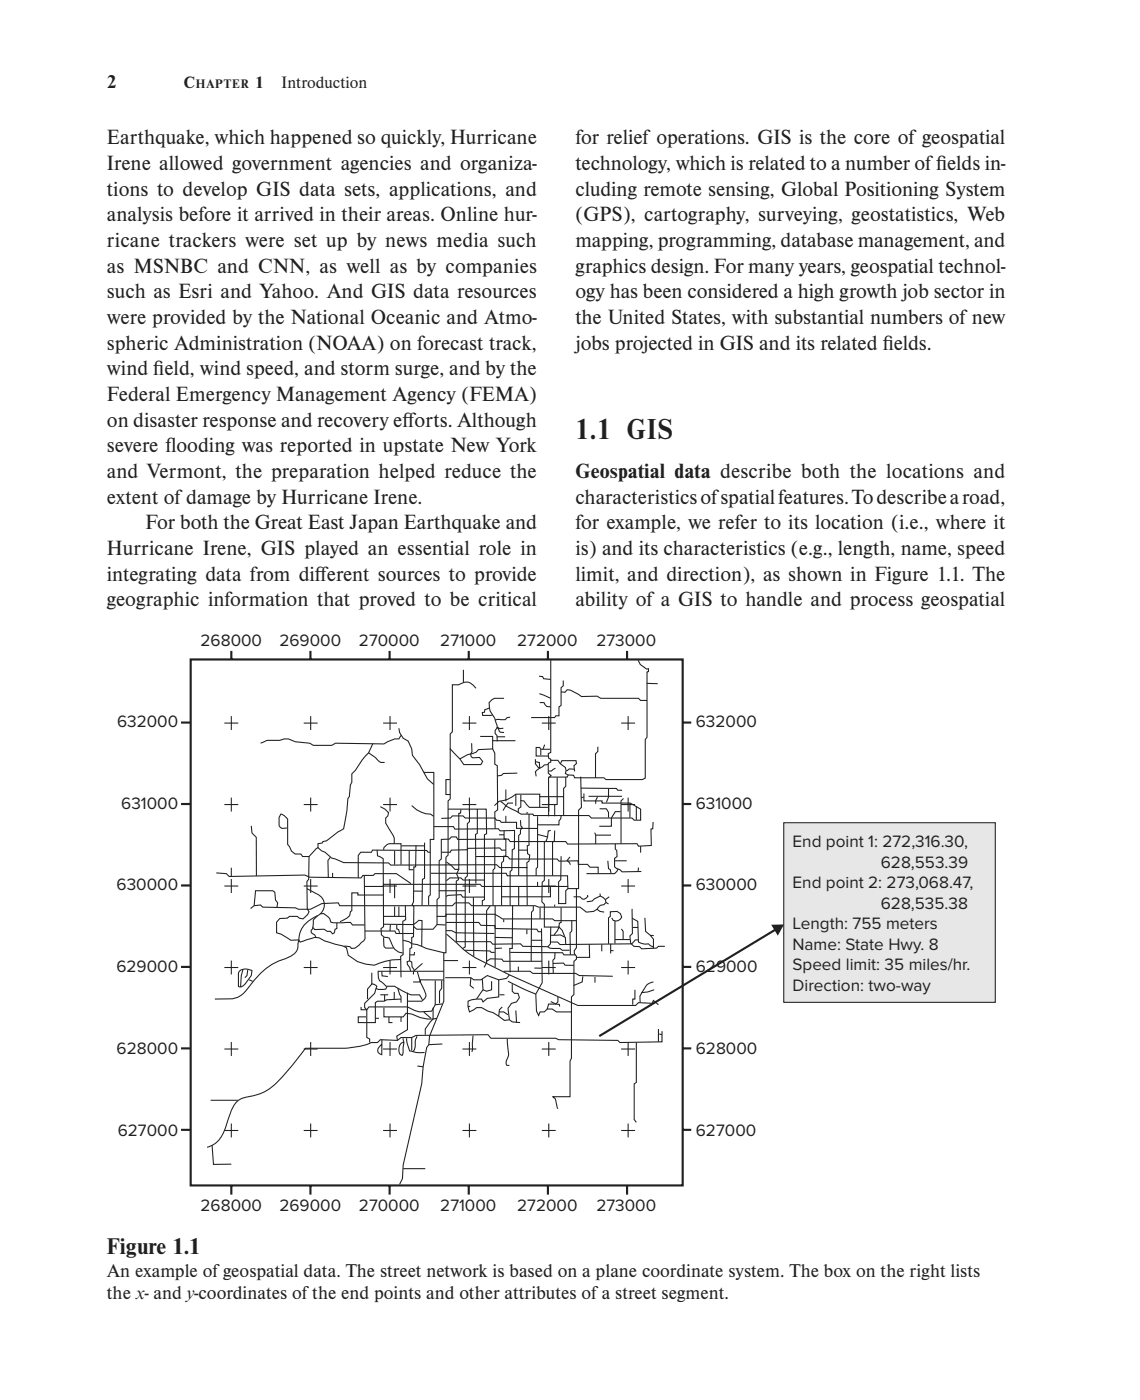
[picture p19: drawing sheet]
<svg xmlns="http://www.w3.org/2000/svg" width="188mm" height="231mm" viewBox="0 0 188 231" stroke-linecap="round" stroke-linejoin="round" font-family="sans-serif">
<defs><g id="words">
<text font-size="4.9" fill="#231f20" x="94.9" y="72.5">1.1 GIS</text>
<text font-size="3.9" fill="#231f20" x="17.6" y="207">Figure 1.1</text>
<g font-size="3.5" fill="#231f20">
<text x="17.6" y="23.8">Earthquake, which happened so quickly, Hurricane</text>
<text x="94.9" y="23.8">for relief operations. GIS is the core of geospatial</text>
<text x="17.6" y="28.1">Irene allowed government agencies and organiza-</text>
<text x="94.9" y="28.1">technology, which is related to a number of f</text>
<text x="154.4" y="28.1">ields in-</text>
<text x="17.6" y="32.3">tions to develop GIS data sets, applications, and</text>
<text x="94.9" y="32.3">cluding remote sensing, Global Positioning System</text>
<text x="17.6" y="36.5">analysis before it arrived in their areas. Online hur-</text>
<text x="17.6" y="40.8">ricane trackers were set up by news media such</text>
<text x="94.9" y="36.5">(GPS), cartography, surveying, geostatistics, Web</text>
<text x="94.9" y="40.8">mapping, programming, database management, and</text>
<text x="17.6" y="45">as MSNBC and CNN, as well as by companies</text>
<text x="94.9" y="45">graphics design. For many years, geospatial technol-</text>
<text x="17.6" y="49.2">such as Esri and Yahoo. And GIS data resources</text>
<text x="17.6" y="53.5">were provided by the National Oceanic and Atmo-</text>
<text x="94.9" y="49.2">ogy has been considered a high growth job sector in</text>
<text x="94.9" y="53.5">the United States, with substantial numbers of new</text>
<text x="17.6" y="57.7">spheric Administration (NOAA) on forecast track,</text>
<text x="94.9" y="57.7">jobs projected in GIS and its related f</text>
<text x="145.6" y="57.7">ields.</text>
<text x="17.6" y="61.9">wind f</text>
<text x="25.3" y="61.9">ield, wind speed, and storm surge, and by the</text>
<text x="17.6" y="66.2">Federal Emergency Management Agency (FEMA)</text>
<text x="17.6" y="70.4">on disaster response and recovery ef</text>
<text x="66.4" y="70.4">forts. Although</text>
<text x="17.6" y="74.6">severe f</text>
<text x="27.3" y="74.6">looding was reported in upstate New York</text>
<text x="17.6" y="78.9">and Vermont, the preparation helped reduce the</text>
<text x="17.6" y="83.1">extent of damage by Hurricane Irene.</text>
<text x="94.9" y="78.9">Geospatial data describe both the locations and</text>
<text x="94.9" y="83.1">characteristics of spatial features. To describe a road,</text>
<text x="24" y="87.3">For both the Great East Japan Earthquake and</text>
<text x="94.9" y="87.3">for example, we refer to its location (i.e., where it</text>
<text x="17.6" y="91.6">Hurricane Irene, GIS played an essential role in</text>
<text x="17.6" y="95.8">integrating data from dif</text>
<text x="51.9" y="95.8">ferent sources to provide</text>
<text x="94.9" y="91.6">is) and its characteristics (e.g., length, name, speed</text>
<text x="94.9" y="95.8">limit, and direction), as shown in Figure 1.1. The</text>
<text x="17.6" y="100">geographic information that proved to be critical</text>
<text x="94.9" y="100">ability of a GIS to handle and process geospatial</text>
</g>
<g font-size="3.2" fill="#231f20">
<text x="17.6" y="14.5">2</text>
<text x="17.6" y="210.7">An example of geospatial data. The street network is based on a plane coordinate system. The box on the right lists</text>
<text x="17.6" y="214.4">the x- and y-coordinates of the end points and other attributes of a street segment.</text>
</g>
<g font-size="2.8" fill="#231f20">
<text x="30.3" y="14.5">C</text>
<text x="42.1" y="14.5">1  Introduction</text>
<text x="33.1" y="106.5">268000</text>
<text x="46.1" y="106.5">269000</text>
<text x="59.2" y="106.5">270000</text>
<text x="72.6" y="106.5">271000</text>
<text x="85.3" y="106.5">272000</text>
<text x="98.4" y="106.5">273000</text>
<text x="19.3" y="119.9">632000</text>
<text x="114.8" y="119.9">632000</text>
<text x="20" y="133.4">631000</text>
<text x="114.8" y="133.4">631000</text>
<text x="130.7" y="139.8">End point 1: 272,316.30,</text>
<text x="145.3" y="143.1">628,553.39</text>
<text x="19.2" y="146.9">630000</text>
<text x="114.8" y="146.9">630000</text>
<text x="130.7" y="146.5">End point 2: 273,068.47,</text>
<text x="145.3" y="149.9">628,535.38</text>
<text x="130.7" y="153.3">Length: 755 meters</text>
<text x="19.2" y="160.4">629000</text>
<text x="114.8" y="160.4">629000</text>
<text x="130.7" y="156.7">Name: State Hwy. 8</text>
<text x="130.7" y="160.1">Speed limit: 35 miles/hr.</text>
<text x="130.7" y="163.5">Direction: two-way</text>
<text x="19.2" y="174">628000</text>
<text x="114.8" y="174">628000</text>
<text x="19.4" y="187.5">627000</text>
<text x="114.8" y="187.5">627000</text>
<text x="33.1" y="199.8">268000</text>
<text x="46.1" y="199.8">269000</text>
<text x="59.2" y="199.8">270000</text>
<text x="72.6" y="199.8">271000</text>
<text x="85.3" y="199.8">272000</text>
<text x="98.4" y="199.8">273000</text>
</g>
<text font-size="2.1" fill="#231f20" x="32.3" y="14.5">HAPTER</text>
</g></defs>
<path d="M129.3 135.8h34.8v29.6h-34.8z" fill="#e6e7e8"/>
<path d="M129.3 135.8h34.8v29.6h-34.8z" fill="none" stroke="#231f20" stroke-width=".18"/>
<path d="M128 153.3l-29.2 17.7" fill="none" stroke="#231f20" stroke-width=".35"/>
<path d="M127.2 152.6l2.1-.1-1 1.9z" fill="#231f20"/>
<g fill="none" stroke="#231f20" stroke-width=".35">
<path d="M29.9 119.2h1.4M31.4 108.8h81.2v86.8h-81.2zM38.1 107.4v1.4M51.2 107.4v1.4M64.3 107.4v1.4M77.3 107.4v1.4M90.4 107.4v1.4M103.4 107.4v1.4M112.6 119.2h1.4M29.9 132.7h1.4M112.6 132.7h1.4M29.9 159.5h1.4"/>
<path d="M29.9 146.1h1.4M112.6 159.5h1.4M112.6 146.1h1.4M29.9 173h1.4M112.6 173h1.4M29.9 186.4h1.4M38.1 195.7v1.4M51.2 195.7v1.4M64.3 195.7v1.4M77.3 195.7v1.4M90.4 195.7v1.4M103.4 195.7v1.4"/>
<path d="M112.6 186.4h1.4"/>
</g>
<g fill="none" stroke="#231f20" stroke-width=".18">
<path d="M37 119.3h2.3M38.1 118.2v2.3M50.1 119.3h2.3M51.2 118.2v2.3M63.2 119.3h2.3M64.3 118.2v2.3M76.3 119.3h2.3M76.4 110.5v2.1M77.4 118.2v2.3M78.5 113.6a1.81 1.81 0 0 0-2.8-.6h-1.1v7.7l-.4 .4v10.7l-.3 .4v8.9l-.4 .3v15.8h-.3v8l-2.4 5.8-.1 1.4-.3 .4-.6 3.2-.3 2.8-3 13.4-.1 2.3-.5 .9M80.7 116.8l-.7 .3-.1 .4-.4 .1 .1 .4h1.6M83.1 115.2h-1.6l-.8 .7 .1 1.4 .8 1.2 .4 1.3v.4l-.3 .3v.5l.3 .3v1"/>
<path d="M84.1 118.3l-.4 .1-.4 .3h-1.2l-.4 .1M88.9 111.6h.6l.2 .4 1.1 .1M88.9 114.5l1.9 .7M89 115.9h.7l.5 .7h.6M89.4 119.3h2.2M90.5 118.2v2.3M90.8 108.8v15.4l-.4 .1 .1 .8 .3 .2v.4l-.4 .2v1.7l.5 .4-.4 .3v6.4M92.5 114.2h.7l.3-.4 .6 .1 1.8 1h2.6l.6 .3h6.2l.3 .4h1.1M92.9 112.3v.9l-.4 .3v2.9l-.3 .2v1.5h-.5l-.2 .3h-3.9M102.4 119.3h2.3M103.6 118.2v2.3M105.2 108.9l.4 .7 1 .8 .3-.1v.5l-.2 .1v10.7l-.3 .4v6.4l-.5 .2h-6l-.3-.3h-4.8l-.2-.4h-.9l-.2 .3h-3"/>
<path d="M106.6 112.8h1.9M37 132.8h2.3M38.1 131.6v2.3M41.4 136.3l.2 1.1 .7 .8v6.4M47.3 136.6l-.7 .1-.3-.1-.3-.4v-1.3l.3-.6 .4 .2 .7 .7v4.1l.7 1.1 .6 .5h.9l.3 .4h1.1l-.1 3.8-.3 .3 .1 4.6 .3 .4-.3 .5-.7 .7-.6-.1-.4-.3h-1.3l-.3 .3-1.3 .1-.5 .5v1.8l.8 .2 1.6 1h1.3l.2 .3 2.4-.7h.7a14.4 14.4 0 0 0 4 1.4l.5 .3 .3 1.2 1.6 1.1 1.3 .4 1.4 .2a10 10 0 0 1 4.4-1M50.1 132.8h2.3M51.2 131.6v2.3M52.4 139.9l.6 .5 .6 .2 1.1 1 2 .7 7.4 .1 .3 .3h17.5l.5 .5h4.6M60.8 124.2l1.1 .8 .9 .8h.6M61.5 122.7l-.7 1.5-1.1 1.2-1.1 1.7-.6 .6v1.4l-.2 .4-.2 1.9-.2 .3-.2 2.2-.5 2.8a11.5 11.5 0 0 0-2.9 2l-.5 .2-.2 .2-.7 .1v.7l-.3 .1-1.1 1.3M62.7 133.1l.8 .4 .6 .6-.1 .5-.4 .4v.8l1.4 2.5v.9M63.2 132.8h2.3"/>
<path d="M64.3 131.6v2.3M65.8 120.2l.1 .7 .6 .9 .8 .5 .6 1.3 .1 1 1.2 1.6 1.3 2.3 1 1M66.1 121.3l-.3 .6h-.7l-1.8 .8-8-.1-.6 .4h-3l-.6-.4-2.4-.2-1.1-.5h-.8l-.7 .3h-2.1l-1 .4M66.2 139.6h3.8M67.9 132.9a4.4 4.4 0 0 0 3.1 1.4l.5 .4M68.6 139.5l-.1 3.5h-.2l-.1 5.9-.2 .4 .3 .3-.1 5-.3 .1v1.7l-.3 .1-.1 2.1M69.9 127.5h1.6v11h-.5v9.2l-.3 .2v1.4M70 139v5.9l-.3 .2-.1 4.3M71.5 136.4h3.3l.2 .4 7.2-.1 .3 .4 2.4-.1-.1 3-.3 .2-.1 3.4-.3 .2v5.6M72.8 135h1.5l.3-.4h1.8l.3 .4h4.9l.3 .3 .5 .1 .3 .3h2.5v1h3.5M73.9 133.5h6.3v4.1l-.3 .1v10.7l-.4 .2v.8M74.2 128.6h-.7v2.5h.7"/>
<path d="M76 133.6v.6h-.3v9.2h-.7l-.6-.6-.8-.6M76.3 132.8h2.3M77.4 131.6v2.3M77.4 133.5v2.1l-.3 .3v8.7l-.4 .3v11.4l-.4 .2M77.8 122.6v1.4l-.2 .5 .1 .4 .3 .1h1.1l.5 .6-.3 .6h-2.8l-.7-1-1.6-1.7M78.7 133.5v4l-.3 .2 .1 8.1M79.2 121.5h2v2.1l-2.3 .1-.4 .4-1.4 .4-1.3 .7M81.2 123.6l.4 .7v1.8l.4 .2 .1 7.3-.5 .4 .1 2.7M81.2 122.2h3.8M81.6 138.5v4.8l-.3 .3v5.8M82 121.6h1.3M82.3 137.7h.8"/>
<path d="M83 120.2h-.6l-.4-.2 .5 .8 .6 .1M83.1 137v1.4h.3v2.9h-.3l-.1 .8-.3 .3v7M83.4 130.3v1.9M83.4 134.6v1.1M84.6 132.5h-.8l-.9 1.2M85.1 131v2M85.3 127.6h-2.3l-.3 .3-.7 .1M85.8 135.3l.1 1 .2 .2-.3 .5v.6l-.3 .3v6.6M85.8 132.1l.6 .1 .9 1h3.1M85.9 131.2v2l-.4 .2v.7M86.9 134v.3M87.2 134.3v5.1l-.3 .2 .1 1.3 .4 .2-.2 1-.3 .2v7.1"/>
<path d="M88.3 125.3v.7l.5 .6 .2 .1-.1-.9-.6-.1M88.7 134.7v8.4l-.3 .2v1.2M88.7 137.7l1.6 .4M89 131.4v1.8M89.2 123.6v1M89.4 132.8h2.2M89.8 122.9l-.3 .7M90.4 126.2h-.6l-1.5 1.1 .1 .8M90.5 131.6v2.3M90.8 123.6h-1.6l-.2-.3h-.6v1.4h2.1M90.8 125.5h1.2l.4 .5 .8 .6 .2 .6-.2 .4 .5 .3M90.8 137l-.4 .1-.1 1-.2 .7-.3 .1v6.4l-.4 .3v3.2l.4 .4v3.8h2.4v-.7l.3-.1v-2.5"/>
<path d="M91.5 137l-.1 1.7-.3 .3v5.4M91.6 126.7l-.7 .5h-.5M91.9 128.3v4.4h-.4v2M92.4 126l.3-.5h2.3l.1 .5-.4 .3 .1 1M92.5 134.6v.5l-.3 .3v.7h-3.5M93 131.4h-4v-.4h-3.9a4.4 4.4 0 0 1-2.8 1.2l-.8 .7M93.3 128.2v1.5l-.4 .4v4.5M94.7 126.9h-.8l-.4 .3h-.1M95.8 128.2l.1 5-.5 .5v12.9h-.3v9.8l-.4 .4v.5l.4 .5v.5l-.5 .3v5.5l-.4 .4v10.1l-.2 .5v5.9h-2.8a1.67 1.67 0 0 1 .6 1.4l.2 .6M95.8 130l5.8 .1 .3 .3h.7M95.8 131.6h.4M96.3 130.9v1.3h3v.3h4.6l1.7 1v1.8h-1l-.4-.3h-6.7l-.4-.4h-9.1l-.1-.3h-2l-.6-.4a7.3 7.3 0 0 1-2.8-1.7"/>
<path d="M97.1 131.4h5.5M98.1 137.4l.1 .3v1.6M98.2 137.8h2.6M98.5 131.5l-.3 .6v.5M98.6 123.2v.8l-.4 .4v3.9M98.9 133.4h1.1l.4 .6v.9M100.4 130.2v1.3l-.4 .9M101.5 139.2v.9l.2 .2 .1 1-.4 .3v1.4l.3 .3 .5 .2 .4 .4 3.2-.1M102.4 133.9h-.9l-.7 1.1v1.3h-2M102.4 132.8h2.3M102.8 131.7l-.4 .5v7M103.6 131.6v2.3"/>
<path d="M103.9 132.5v2.4M104.9 133v2.3M105.6 139.6v1.1M107.7 135.6l-.1 1.1-.2 .1v2.7l-2.1 .1-.2-.4-11.5 .1-.3-.4h-9.2l-.3-.5-8.3 .1-.3-.4h-.8l-.3 .3-1.3 .1v3.2l-.4 .3v6.1l-.3 .3v4.2M35.7 144l1.6 .1 .5 .5 12.5-.2 .8 .3 8.4 .2 .3-.5h1.7l.3-.3h3.6l2.4 1.7M37 146.2h2.3M37 159.6h2.3M38.1 143.2v1.4M38.1 145.1v2.2M38.1 158.5v2.3M40.1 159.9l-.3 1.1-.1 1.8M41.3 149.9l.6-.5 1.1-.1 .3 .4 5.4 .1 .5 .2h2l1.9-.9 2.7-.1 .2 .4h18.6l.5-.4h2.2l.5 .4h10.4l.6 .3h6.8l1.1 .8 1.2-.1 .6-.4 .4 .4 .7 .1"/>
<path d="M41.9 149.4l.2-2.4h2.9l.3 .2 .1 1.3 .4 .5-.1 .7M50.1 146.2h2.3M50.1 159.6h2.3M50.6 146.6l1.5 .8a1.97 1.97 0 0 1 1.4 1.8 1.97 1.97 0 0 1-1.1 1.9 4.5 4.5 0 0 0-3.2 4.3v.3a2.07 2.07 0 0 1-1.7 2.3 12 12 0 0 0-6.7 5.2 3.4 3.4 0 0 1-2.7 1.6h-2.7M51.2 145.1v2.2M51.2 158.5v2.3M52.4 151.1l-.7 .7-.1 1.5-.3 .2v.4l.6 .4 .2 .3M52.8 150.8l.6-.1 .7 .6 .3 .3 .2 .5 .4 .2 2.8-.1 .3 .4h2M54.5 141.4l-.4 .6v2.7M54.8 144v.7M55.6 152.3v.9l-.3 .1-.2 .6-.3 .2-.3-.4h-.5l-.6-.4-1.5 .1-.3-.4M60.1 144.5l.1 10.4-.2 .4-1.5 1.1-.5 .1-.3-.3-.9-.1"/>
<path d="M60.1 146.3h3.1l.1-.4h15.9l.3 .4h14.2M60.2 153.6h4.9l.2 .4h2.9M62.2 140.3l.1 .9 .9 .5 .1 11.2-.5 .3 .1 1.1 .5 .4 .8 .1a4 4 0 0 0 1.5 2.3l.7 .2M63.2 146.2h2.3M63.2 159.6h2.3M63.3 147.7h-4.3v-.4h-1v3l-.2 .1-.1 .7-.5 .4-1.1 .6M63.3 151.2h3.5M63.3 154.7v1.4l.3 .3h1.3M63.3 152.5l4.9 .1 .9-.7h.5l-.1 4.2M63.3 140.2v-.3l.8-.7h2v3.5M64.3 145.1v2.2M64.3 158.5v2.3"/>
<path d="M64.4 152.6l-.1 1M65.1 140.4v2.3M65.1 145.9v2.3M65.1 149.6v1.6M65.4 152.6v.7l.3 .1 .2 .5M65.8 149.6v1.6M66.5 155.1l.9 .3 .6 .3 .8 .2 1.5 .6 2.9 .7M66.8 149.4l.1 2.3-.5 .3 .1 5.5-.4 .3v3.5M67.5 140.3v3.2h.7M68.3 147h1.4M68.4 157.1l-.1 .5h-.7M69.7 159l-1.5 1.3v.5"/>
<path d="M71 140.6h-.4l-.2-.3h-9l-.1 .3h-1.8l-.4 .6v3.7M71.1 144.1h12.4l.2 .4h9.9l.1 2.1h1.4M72 151.2h1.5v-.3h8.1l1.2 .7h8.3l.4 .3h3.6M72.4 147h4.3M73.2 158.5h2.3M73.5 152.6h-1.4l-.7 .7h-2.7l-.5-.4M73.5 153.6h1l.7 .3 6.3 .1M73.5 152.2h5.5l.3 .5h2.3l.1 .5 6.8 .1 .3 .4h.5M73.5 147.9l.4-.2 2.1-.1 .3 .4h3.6M73.6 154.1l.8 .7a18.5 18.5 0 0 0 4.2 3.3l5.4 2.7 11.3 5.1h9.5l.5-.5 2.2 .2 .3-.5 .8 .7M75.7 143.4l-.4 .8 .3 .7v.2l-.4 .3v10h5.7l.3 .4 4.6-.1 .4 .4 4.2 .1 .4-.5v-2.8M76.3 146.2h2.3"/>
<path d="M76.3 159.6h2.3M76.7 156.8l4.1 .1 .2 .2h.6M77.4 145.1v2.2M77.4 158.5v2.3M78.1 148v9.8M78.5 141.3h5.2l.4 .4h7.8l.3 .4 3.2-.1v.6h1.5l.4 .5h1.3v1M79.9 145.2h-3.5l-.4-.3h-1.8l-.6 .4M80.2 158.6l.7-.4 1.9 .1 .2 .3h6.4M80.8 149.4l-.6 .9v8.5l-.4 .8M81.6 154.7h2.9M81.7 149.4v10.2M82.8 156.4l-1.2 .1"/>
<path d="M83.1 151.7v.4M83.4 140.3h-.7l-.3-.4-5.2 .1-.2 .2-2.6 .1-.2 .3h-1.4M84.1 157.1l8.7 .1 .2 .4h1.9M84.5 149.4v7.1h-.4v3.9M85.5 159.5v.8M85.5 140.3h1.4M85.5 146.3v3.1M86.9 153.3v.8M87.6 155.1h1.8M87.9 149.5v.7l-.2 .3-.1 8.1M88.1 159.7l1.2 .1M88.7 145.5v.7"/>
<path d="M89.1 149.8v1.8M89.3 153.2l.1 8.9-1 1.9 .1 2.8 .3 .8 .3-.6h.7l.4-.5h.9l.7 .5h2.4M89.4 146.2h2.2M89.4 159.6h2.2M90.4 156.2l.3 .2 1.7 .1 .3 .3h1.2M90.5 145.1v2.2M90.5 158.5v2.3M90.8 154.3h1.6l.8 .4 .1 1.2M90.8 146.2v1.8h-8.1M91.2 159l1.7-.1 .3 .4h1.5M91.4 154.3l.5-.7 .3-.6 .5 .5 .4 1.1M91.5 149.3v.3"/>
<path d="M91.5 157.2v.9l-.3 .3v2.2M92.5 141.3v3.8l-.4 .4v3.6h1.2v-2.1l.4-.4M94 141.4l-.5 .6 .4 .4 .2 .3M94.3 151.9v1.7l-.3 .3 .1 3.7M96.8 148.8l.8-.1 .4-.4 1-.4 .5 .2 .3 .3 .1 .5-.3 .4-.6 .1-.5 .6M96.9 147.7v.2l-.6 .5-.3-.1-.4-.3h-1M97.2 155.8v2.2h-2.1M98.9 147.4l.1 .5M99.2 155.9v1.1M99.9 148.9l.5 .2M100.2 142l.2 1.3 .2 .2 .2 .6M100.5 148l-.7 .4"/>
<path d="M100.7 155.7v1.6M100.7 156.8h.5M100.9 151.4a.87 .87 0 0 0 .8 .6 .87 .87 0 0 0 .8-.7l-.2-.6-.5-.3h-1.2v.8l-.2 .2v4.3M101.4 142h2M101.4 152v3.7M101.4 155h2.5M101.9 143.3l-.1 .4-.4 .4h-4.7M102.4 146.2h2.3M102.4 159.6h2.3M102.5 153.3l.3 .4v1.3M103.6 145.1v2.2M103.6 158.5v2.3"/>
<path d="M104.2 151.5l1 .5 .1 3.4 1.1 .4 .5-.1 .3 .3 .6 .3M104.2 150l.1 4-.4 .4 .1 1.2 .5 .5 1 .1 .3 .4 2.5-.2 .3-.3h1M104.4 153h.8M105.3 155.1h-.5l-.6 .6-11.8 .2-.5-.5h-1.1M105.3 143.2l-.1 .5M106.4 151.4l.1 2.3 .7 .6 .6 .7v1.5M107.2 154.3l.6 .1M37 173.1h2.3M38.1 171.9v2.3M39.5 160.2l.3-.2 .9-.1 .9 .2-.2 .9-1 1.4a.74 .74 0 0 1-1.1 .3v-2.1zM40.9 160l-.2 1-.3 .3M41.1 161.7l.6 .2"/>
<path d="M50.1 173.1h2.3M51.2 171.9v2.3M61.3 160.5v1.9a.87 .87 0 0 1 .8 .3l-.3 1.2-1.7 1.7v.7l.4 .3v4.6l.5 .2v.6M61.3 162.4l-.7 .8v1.6M61.9 168h.6M62.7 164.1h1.3M63 160.3v.7l1 .1M63 171.6v2.4l-.5-.2-.2-.3v-.3l.1-.2 .5-.7M63.2 173.1h2.3M63.3 166.3v1.5h3.2l.5-.6 .9 .1a5.6 5.6 0 0 0 4.1 .7M63.4 164.1v1.1M63.8 162.8l-.2 .4-1.2 .1-.4-.2"/>
<path d="M64.1 167.8v.9h.6M64.3 171.9v2.3M65 163.7v1.2M65.6 163.1l.3 1 .2 .3v1M66.1 164.8l-2.3 .2-.5 .2h-1l-.4 .2v3.3h-2.8v-.9h1.3M66.1 167.8v.8M66.5 171.3l.1 .8-.3 2a.95 .95 0 0 1-.5-1.3l.4-.7 .4-.1M67.1 171.3v.9l.5 1.2a5.5 5.5 0 0 0 2.4 .3M67.2 163.8v6.1l-1.8 1.1 .1 .7M67.9 171.2v2.1M68.3 160l-.3-.4-.1-.9-.4-.1-.4 .1 .1 .4 .3 .5 .2 .6M68.7 171l-.2 .6v.8a1.25 1.25 0 0 1-.5 1.1"/>
<path d="M68.8 175.9l1 .1M68.8 160.4l.5 1.6 .3 .7a2.4 2.4 0 0 1 .5 1.9l-.6 .6h-2.3M69.9 167l1.2 1M71.4 166.3v1.8l-1.3 1.7v.9M71.8 161.8v4M72.8 161.8v1.3l-.3 .5v2M72.9 165.6l-1.1 .2-.6 1-2 .2-.8-.3-1.2-.6h-6.4l-.3 .5h-1v-.5M73 172.3l-2.3 .1M73.2 161.7h-3.9v.3h-1.2M73.2 160.3h-10.8v.1a1.66 1.66 0 0 0 .7 1.7l.6 .6a2.45 2.45 0 0 1 2.2 .6l1.9 .9h1.4l.5 .8M76.3 173.1h2.3M77.4 171.9v2.3"/>
<path d="M77.5 166l-.3 .1M77.7 161.3l-.2 1.3 .6 .5M78 170.8l-.1 2.5-.1 .2M79.5 161.6l.2 1.7-1.1 1.5M81.1 161.9v1.4l-.9 .3-.5-.3M82.2 161.7v2.8l-1.8 .2-.7 .6-.3-.5-1.6 .2-.6 .2v.9l.2 .9 1.2-.7h.8l1.1 .5 .8 .3 1.9 1.3 .8-.1 .5 .3 1.3 .1M82.4 167h.7l.7 .4M82.4 164.1h.8M82.8 166.1l-.4 .5-.2 1.1M83.1 160.3h4.3l.5 .3h7l.6 .4 5.6 .1M83.7 171.4v1.5a2.65 2.65 0 0 1-.2 2.1v.3l.1 .5h.4M83.8 161.9l4.6 2.1"/>
<path d="M84 160.8l-.5 .6-1.3 .3-1.8-.7-1.1 .7h-1.2l-.4-.4h-4.3M84.5 162.4v1.2l.3 .3h.6l.3 .7-.5 .7-.8 .3-.6 .8 .2 1.9M85.1 166.7l.1 2M89.4 173.1h2.2M90.5 171.9v2.3M90.8 165.3l.9 .4h.5l.1 .4M92 164.5v.8l-.3 .4h-1.2l-.3 .8M96.1 161.1l-.1 .9-1.4 .6M98.1 161.2v.9M102.4 173.1h2.3M103.6 171.9v2.3M104.7 163.3v1.5h-.3v1"/>
<path d="M104.9 172v6.6l-.3 .2v5.9l.3 .5M107.8 162l-.2 .1a2 2 0 0 0-1.5 1.3 2.15 2.15 0 0 0-.5 2M107.9 163.3l-1.1 .4-1 .1M108.6 169.8v2.1M108.7 170.6l.5 .1M109.2 170.1v1.8l-7 .1-.3-.3-9.8-.2-.4-.2h-10.7l-.5-.6-11.9 .1-.7 .4h-1.8l-.6 .5-2.8-.2-.4 .5h-1.1a12.3 12.3 0 0 1-4.2 1h-6.6l-.1 .1a44.6 44.6 0 0 1-5.5 6.3 10.1 10.1 0 0 1-4.8 1.8 3.7 3.7 0 0 0-2.1 2.7l-.3 .8a7.7 7.7 0 0 1-2 3.9l-1.5 .7M34.7 181.5h4.5M35 189l.2 3.1h2.9M37 186.5h2.3M38.1 185.4v2.3M50.1 186.5h2.3M51.2 185.4v2.3"/>
<path d="M63.2 186.5h2.3M64.3 185.4v2.3M66.5 192.8h3.6M76.3 186.5h2.3M77.4 185.4v2.3M89.4 186.5h2.2M90.5 185.4v2.3M102.4 186.5h2.3M103.6 185.4v2.3"/>
</g>
<use href="#words"/>
</svg>
